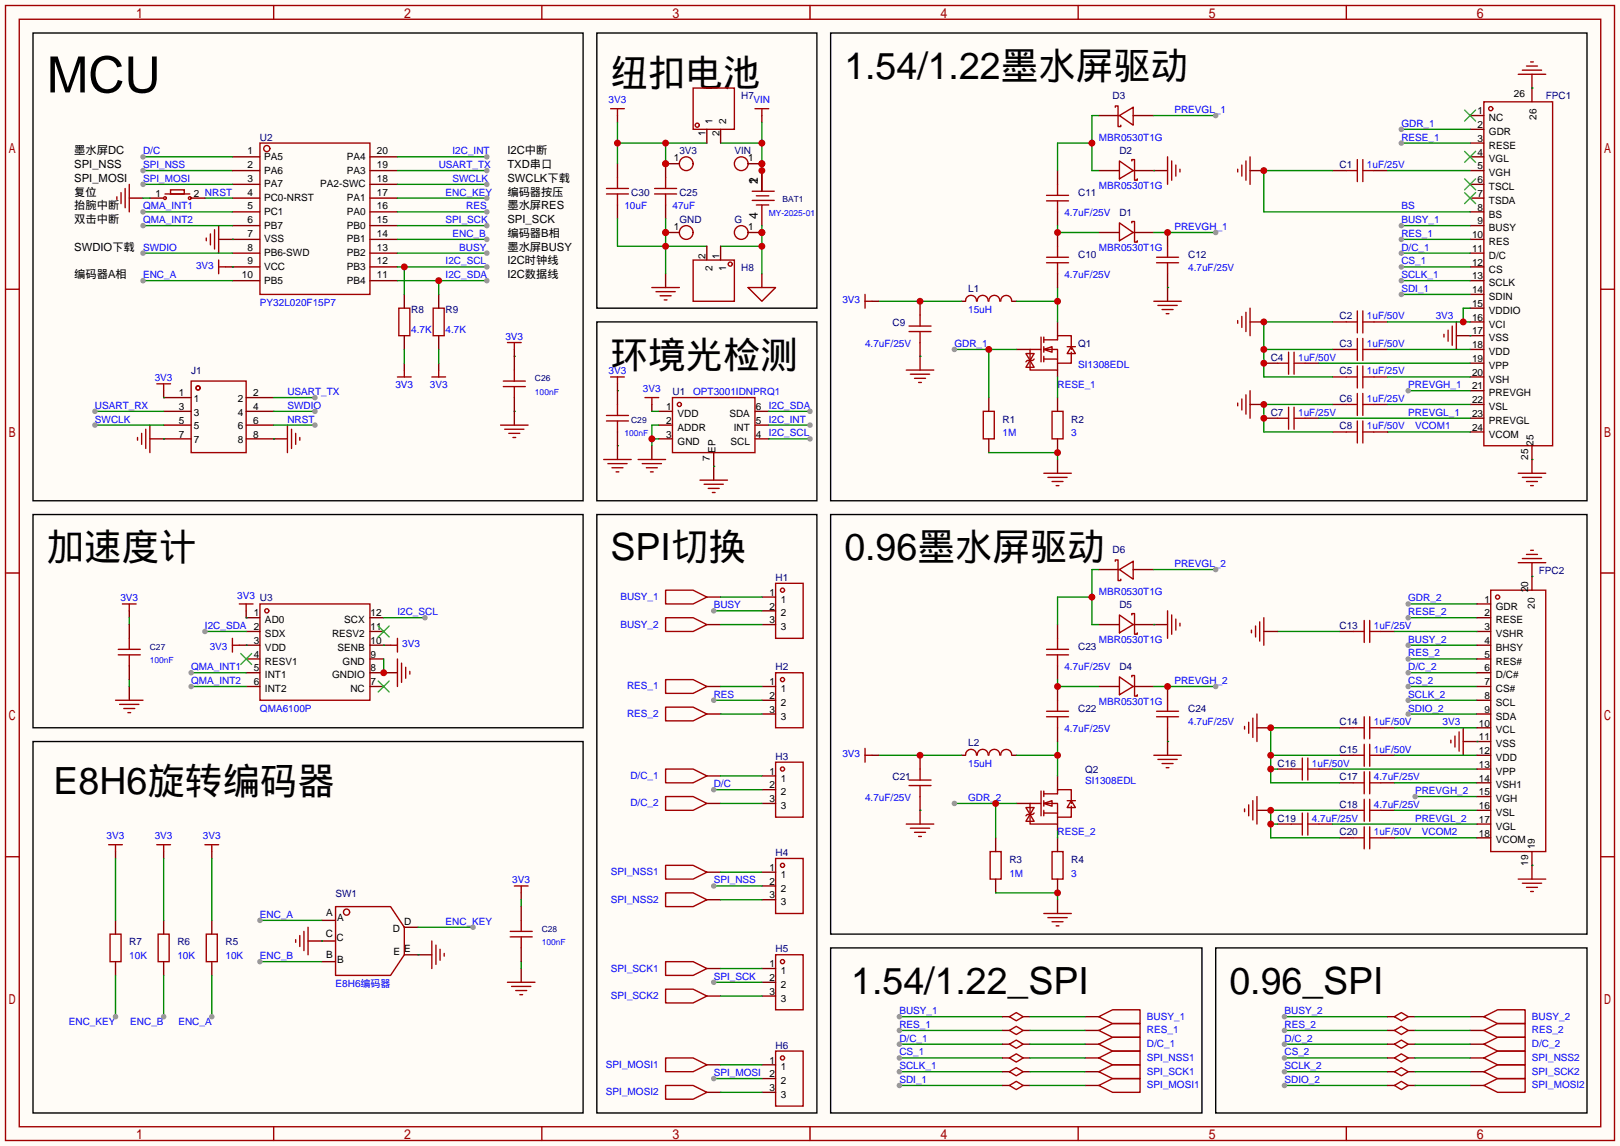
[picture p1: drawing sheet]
<svg xmlns="http://www.w3.org/2000/svg" width="299mm" height="212mm" viewBox="0 0 299 212" stroke-linecap="round" stroke-linejoin="round" font-family="sans-serif">
<defs><g id="words">
<text font-size="9.2" x="8.6" y="17.1">MCU</text>
<g font-size="6.9">
<text x="112.8" y="15.8">纽扣电池</text>
<text x="156" y="14.5">1.54/1.22墨水屏驱动</text>
<text x="112.8" y="67.9">环境光检测</text>
<text x="8.6" y="103.4">加速度计</text>
<text x="112.8" y="103.4">SPI切换</text>
<text x="156" y="103.4">0.96墨水屏驱动</text>
<text x="9.9" y="146.6">E8H6旋转编码器</text>
<text x="157.2" y="183.4">1.54/1.22_SPI</text>
<text x="227.1" y="183.4">0.96_SPI</text>
</g>
<g font-size="2.2">
<text x="140" y="34" transform="rotate(-90 140 34)">2</text>
<text x="140" y="34" transform="rotate(-90 140 34)">1</text>
<text x="140" y="40.4" transform="rotate(-90 140 40.4)">4</text>
</g>
<g font-size="2.1">
<text x="13.7" y="28.5">墨水屏DC</text>
<text x="93.7" y="28.5">I2C中断</text>
<text x="13.7" y="31">SPI_NSS</text>
<text x="13.7" y="33.6">SPI_MOSI</text>
<text x="93.7" y="33.6">SWCLK下载</text>
<text x="93.7" y="31">TXD串口</text>
<text x="13.7" y="36.1">复位</text>
<text x="13.7" y="38.7">抬腕中断</text>
<text x="13.7" y="41.2">双击中断</text>
<text x="93.7" y="41.2">SPI_SCK</text>
<text x="93.7" y="36.1">编码器按压</text>
<text x="93.7" y="38.7">墨水屏RES</text>
<text x="13.7" y="46.3">SWDIO下载</text>
<text x="93.7" y="43.7">编码器B相</text>
<text x="93.7" y="46.3">墨水屏BUSY</text>
<text x="13.7" y="51.4">编码器A相</text>
<text x="93.7" y="51.4">I2C数据线</text>
<text x="93.7" y="48.8">I2C时钟线</text>
</g>
<g font-size="1.8">
<text x="279.6" y="17.8">26</text>
<text x="131.6" y="22.9" transform="rotate(-90 131.6 22.9)">1</text>
<text x="134.1" y="22.9" transform="rotate(-90 134.1 22.9)">2</text>
<text x="272.9" y="21.1">1</text>
<text x="272.9" y="23.6">2</text>
<text x="275" y="22.4">NC</text>
<text x="283.8" y="22.1" transform="rotate(-90 283.8 22.1)">26</text>
<text x="45.7" y="28.5">1</text>
<text x="48.8" y="29.5">PA5</text>
<text x="64.1" y="29.5">PA4</text>
<text x="69.6" y="28.5">20</text>
<text x="124.4" y="29.8">1</text>
<text x="130.3" y="25" transform="rotate(-90 130.3 25)">1</text>
<text x="132.9" y="25" transform="rotate(-90 132.9 25)">2</text>
<text x="138.2" y="29.8">1</text>
<text x="272.9" y="26.2">3</text>
<text x="272.9" y="28.7">4</text>
<text x="275" y="24.9">GDR</text>
<text x="275" y="27.5">RESE</text>
<text x="275" y="30">VGL</text>
<text x="45.7" y="31">2</text>
<text x="45.7" y="33.6">3</text>
<text x="48.8" y="32">PA6</text>
<text x="48.8" y="34.6">PA7</text>
<text x="59.1" y="34.6">PA2-SWC</text>
<text x="64.1" y="32">PA3</text>
<text x="69.6" y="33.6">18</text>
<text x="69.6" y="31">19</text>
<text x="272.9" y="31.3">5</text>
<text x="272.9" y="33.8">6</text>
<text x="275" y="32.5">VGH</text>
<text x="275" y="35.1">TSCL</text>
<text x="28.7" y="36.4">1</text>
<text x="35.8" y="36.4">2 NRST</text>
<text x="45.7" y="36.1">4</text>
<text x="45.7" y="38.7">5</text>
<text x="45.7" y="41.2">6</text>
<text x="48.8" y="37.1">PC0-NRST</text>
<text x="48.8" y="39.7">PC1</text>
<text x="64.1" y="39.7">PA0</text>
<text x="64.1" y="37.1">PA1</text>
<text x="69.6" y="41.2">15</text>
<text x="69.6" y="38.7">16</text>
<text x="69.6" y="36.1">17</text>
<text x="272.9" y="36.3">7</text>
<text x="272.9" y="38.9">8</text>
<text x="272.9" y="41.4">9</text>
<text x="275" y="37.6">TSDA</text>
<text x="275" y="40.2">BS</text>
<text x="45.7" y="43.7">7</text>
<text x="45.7" y="46.3">8</text>
<text x="48.8" y="42.2">PB7</text>
<text x="48.8" y="44.7">VSS</text>
<text x="48.8" y="47.3">PB6-SWD</text>
<text x="64.1" y="47.3">PB2</text>
<text x="64.1" y="44.7">PB1</text>
<text x="64.1" y="42.2">PB0</text>
<text x="69.6" y="46.3">13</text>
<text x="69.6" y="43.7">14</text>
<text x="124.4" y="42.5">1</text>
<text x="130.3" y="47.9" transform="rotate(-90 130.3 47.9)">2</text>
<text x="132.9" y="47.9" transform="rotate(-90 132.9 47.9)">1</text>
<text x="138.2" y="42.5">1</text>
<text x="271.9" y="44">10</text>
<text x="271.9" y="46.5">11</text>
<text x="275" y="42.7">BUSY</text>
<text x="275" y="45.2">RES</text>
<text x="275" y="47.8">D/C</text>
<text x="44.7" y="51.4">10</text>
<text x="45.7" y="48.8">9</text>
<text x="48.8" y="49.8">VCC</text>
<text x="48.8" y="52.4">PB5</text>
<text x="64.1" y="52.4">PB4</text>
<text x="64.1" y="49.8">PB3</text>
<text x="69.6" y="51.4">11</text>
<text x="69.6" y="48.8">12</text>
<text x="131.6" y="50" transform="rotate(-90 131.6 50)">2</text>
<text x="134.1" y="50" transform="rotate(-90 134.1 50)">1</text>
<text x="271.9" y="49">12</text>
<text x="271.9" y="51.6">13</text>
<text x="275" y="50.3">CS</text>
<text x="275" y="52.9">SCLK</text>
<text x="271.9" y="54.1">14</text>
<text x="271.9" y="56.7">15</text>
<text x="271.9" y="59.2">16</text>
<text x="275" y="55.4">SDIN</text>
<text x="275" y="57.9">VDDIO</text>
<text x="271.9" y="61.7">17</text>
<text x="271.9" y="64.3">18</text>
<text x="275" y="60.5">VCI</text>
<text x="275" y="63">VSS</text>
<text x="275" y="65.6">VDD</text>
<text x="271.9" y="66.8">19</text>
<text x="271.9" y="69.4">20</text>
<text x="271.9" y="71.9">21</text>
<text x="275" y="68.1">VPP</text>
<text x="275" y="70.6">VSH</text>
<text x="33" y="73.2">1</text>
<text x="33" y="75.7">3</text>
<text x="35.8" y="74.2">1</text>
<text x="35.8" y="76.7">3</text>
<text x="43.9" y="74.2">2</text>
<text x="43.9" y="76.7">4</text>
<text x="46.7" y="73.2">2</text>
<text x="46.7" y="75.7">4</text>
<text x="123.1" y="75.7">1</text>
<text x="125.1" y="77">VDD</text>
<text x="134.7" y="77">SDA</text>
<text x="139.6" y="75.7">6</text>
<text x="271.9" y="74.4">22</text>
<text x="271.9" y="77">23</text>
<text x="275" y="73.2">PREVGH</text>
<text x="275" y="75.7">VSL</text>
<text x="33" y="78.3">5</text>
<text x="33" y="80.8">7</text>
<text x="35.8" y="79.3">5</text>
<text x="35.8" y="81.8">7</text>
<text x="43.9" y="79.3">6</text>
<text x="43.9" y="81.8">8</text>
<text x="46.7" y="78.3">6</text>
<text x="46.7" y="80.8">8</text>
<text x="123.1" y="80.8">3</text>
<text x="123.1" y="78.3">2</text>
<text x="125.1" y="82.1">GND</text>
<text x="125.1" y="79.5">ADDR</text>
<text x="132.1" y="83.5" transform="rotate(-90 132.1 83.5)">EP</text>
<text x="134.9" y="82.1">SCL</text>
<text x="135.5" y="79.5">INT</text>
<text x="139.6" y="78.3">5</text>
<text x="139.6" y="80.8">4</text>
<text x="271.9" y="79.5">24</text>
<text x="275" y="78.3">PREVGL</text>
<text x="275" y="80.8">VCOM</text>
<text x="283.3" y="82.3" transform="rotate(-90 283.3 82.3)">25</text>
<text x="131.1" y="85.1" transform="rotate(-90 131.1 85.1)">7</text>
<text x="282.2" y="84.8" transform="rotate(-90 282.2 84.8)">25</text>
<text x="46.9" y="113.8">1</text>
<text x="68.5" y="113.8">12</text>
<text x="142.1" y="110">1</text>
<text x="142.1" y="112.5">2</text>
<text x="144.2" y="111.3">1</text>
<text x="144.2" y="113.8">2</text>
<text x="274.2" y="111.3">1</text>
<text x="274.2" y="113.8">2</text>
<text x="276.3" y="112.5">GDR</text>
<text x="282.2" y="109.3" transform="rotate(-90 282.2 109.3)">20</text>
<text x="283.5" y="112.4" transform="rotate(-90 283.5 112.4)">20</text>
<text x="46.9" y="116.4">2</text>
<text x="46.9" y="118.9">3</text>
<text x="48.9" y="115.1">AD0</text>
<text x="48.9" y="117.6">SDX</text>
<text x="61.3" y="117.6">RESV2</text>
<text x="63.6" y="115.1">SCX</text>
<text x="68.5" y="118.9">10</text>
<text x="68.5" y="116.4">11</text>
<text x="142.1" y="115.1">3</text>
<text x="144.2" y="116.4">3</text>
<text x="274.2" y="116.4">3</text>
<text x="274.2" y="118.9">4</text>
<text x="276.3" y="115.1">RESE</text>
<text x="276.3" y="117.6">VSHR</text>
<text x="46.9" y="121.4">4</text>
<text x="46.9" y="124">5</text>
<text x="48.9" y="120.2">VDD</text>
<text x="48.9" y="122.7">RESV1</text>
<text x="48.9" y="125.2">INT1</text>
<text x="61.3" y="125.2">GNDIO</text>
<text x="62.4" y="120.2">SENB</text>
<text x="63.3" y="122.7">GND</text>
<text x="68.5" y="124">8</text>
<text x="68.5" y="121.4">9</text>
<text x="274.2" y="121.4">5</text>
<text x="274.2" y="124">6</text>
<text x="276.3" y="120.2">BHSY</text>
<text x="276.3" y="122.7">RES#</text>
<text x="276.3" y="125.2">D/C#</text>
<text x="46.9" y="126.5">6</text>
<text x="48.9" y="127.8">INT2</text>
<text x="64.7" y="127.8">NC</text>
<text x="68.5" y="126.5">7</text>
<text x="142.1" y="126.5">1</text>
<text x="142.1" y="129.1">2</text>
<text x="142.1" y="131.6">3</text>
<text x="144.2" y="127.8">1</text>
<text x="144.2" y="130.3">2</text>
<text x="274.2" y="126.5">7</text>
<text x="274.2" y="129.1">8</text>
<text x="274.2" y="131.6">9</text>
<text x="276.3" y="127.8">CS#</text>
<text x="276.3" y="130.3">SCL</text>
<text x="144.2" y="132.9">3</text>
<text x="273.2" y="134.1">10</text>
<text x="273.2" y="136.7">11</text>
<text x="276.3" y="132.9">SDA</text>
<text x="276.3" y="135.4">VCL</text>
<text x="276.3" y="137.9">VSS</text>
<text x="142.1" y="143">1</text>
<text x="273.2" y="139.2">12</text>
<text x="273.2" y="141.8">13</text>
<text x="276.3" y="140.5">VDD</text>
<text x="276.3" y="143">VPP</text>
<text x="142.1" y="145.6">2</text>
<text x="142.1" y="148.1">3</text>
<text x="144.2" y="144.3">1</text>
<text x="144.2" y="146.8">2</text>
<text x="144.2" y="149.4">3</text>
<text x="273.2" y="144.3">14</text>
<text x="273.2" y="146.8">15</text>
<text x="273.2" y="149.4">16</text>
<text x="276.3" y="145.6">VSH1</text>
<text x="276.3" y="148.1">VGH</text>
<text x="273.2" y="151.9">17</text>
<text x="273.2" y="154.5">18</text>
<text x="276.3" y="150.6">VSL</text>
<text x="276.3" y="153.2">VGL</text>
<text x="276.3" y="155.7">VCOM</text>
<text x="142.1" y="160.8">1</text>
<text x="282.2" y="159.9" transform="rotate(-90 282.2 159.9)">19</text>
<text x="283.5" y="156.8" transform="rotate(-90 283.5 156.8)">19</text>
<text x="142.1" y="163.3">2</text>
<text x="142.1" y="165.9">3</text>
<text x="144.2" y="162.1">1</text>
<text x="144.2" y="164.6">2</text>
<text x="144.2" y="167.2">3</text>
<text x="60.2" y="173">C</text>
<text x="60.3" y="169.2">A</text>
<text x="62.2" y="173.8">C</text>
<text x="62.3" y="170">A</text>
<text x="72.6" y="172">D</text>
<text x="74.7" y="170.7">D</text>
<text x="60.3" y="176.8">B</text>
<text x="62.3" y="177.8">B</text>
<text x="72.7" y="176.3">E</text>
<text x="74.7" y="175.8">E</text>
<text x="142.1" y="178.6">1</text>
<text x="144.2" y="179.9">1</text>
<text x="142.1" y="181.1">2</text>
<text x="142.1" y="183.7">3</text>
<text x="144.2" y="182.4">2</text>
<text x="144.2" y="184.9">3</text>
<text x="142.1" y="196.4">1</text>
<text x="144.2" y="197.6">1</text>
<text x="142.1" y="198.9">2</text>
<text x="142.1" y="201.4">3</text>
<text x="144.2" y="200.2">2</text>
<text x="144.2" y="202.7">3</text>
</g>
<g font-size="1.8" fill="#00f">
<text x="112.4" y="19.1">3V3</text>
<text x="139.2" y="19.1">VIN</text>
<text x="216.9" y="20.9">PREVGL_1</text>
<text x="258.8" y="23.4">GDR_1</text>
<text x="26.4" y="28.5">D/C</text>
<text x="83.6" y="28.5">I2C_INT</text>
<text x="202.9" y="26">MBR0530T1G</text>
<text x="258.8" y="26">RESE_1</text>
<text x="26.4" y="31">SPI_NSS</text>
<text x="26.4" y="33.6">SPI_MOSI</text>
<text x="81" y="31">USART_TX</text>
<text x="83.6" y="33.6">SWCLK</text>
<text x="202.9" y="34.8">MBR0530T1G</text>
<text x="252.5" y="31">1uF/25V</text>
<text x="26.4" y="38.7">QMA_INT1</text>
<text x="26.4" y="41.2">QMA_INT2</text>
<text x="82.3" y="36.1">ENC_KEY</text>
<text x="82.3" y="41.2">SPI_SCK</text>
<text x="86.1" y="38.7">RES</text>
<text x="115.3" y="38.7">10uF</text>
<text x="124.2" y="38.7">47uF</text>
<text x="196.6" y="39.9">4.7uF/25V</text>
<text x="258.8" y="41.2">BUSY_1</text>
<text x="258.8" y="38.7">BS</text>
<text x="26.4" y="46.3">SWDIO</text>
<text x="83.6" y="43.7">ENC_B</text>
<text x="84.8" y="46.3">BUSY</text>
<text x="202.9" y="46.3">MBR0530T1G</text>
<text x="216.9" y="42.5">PREVGH_1</text>
<text x="258.8" y="43.7">RES_1</text>
<text x="258.8" y="46.3">D/C_1</text>
<text x="26.4" y="51.4">ENC_A</text>
<text x="36.2" y="49.6">3V3</text>
<text x="82.3" y="48.8">I2C_SCL</text>
<text x="82.3" y="51.4">I2C_SDA</text>
<text x="196.6" y="51.4">4.7uF/25V</text>
<text x="219.5" y="50.1">4.7uF/25V</text>
<text x="258.8" y="48.8">CS_1</text>
<text x="258.8" y="51.4">SCLK_1</text>
<text x="258.8" y="53.9">SDI_1</text>
<text x="48" y="56.4">PY32L020F15P7</text>
<text x="155.6" y="55.9">3V3</text>
<text x="178.8" y="57.7">15uH</text>
<text x="252.5" y="59">1uF/50V</text>
<text x="265.2" y="59">3V3</text>
<text x="75.9" y="61.5">4.7K</text>
<text x="82.3" y="61.5">4.7K</text>
<text x="93.4" y="62.8">3V3</text>
<text x="159.8" y="64.1">4.7uF/25V</text>
<text x="176.3" y="64.1">GDR_1</text>
<text x="252.5" y="64.1">1uF/50V</text>
<text x="28.6" y="70.4">3V3</text>
<text x="73" y="71.7">3V3</text>
<text x="79.4" y="71.7">3V3</text>
<text x="112.4" y="69.1">3V3</text>
<text x="195.3" y="71.7">RESE_1</text>
<text x="199.1" y="67.9">SI1308EDL</text>
<text x="239.8" y="66.6">1uF/50V</text>
<text x="252.5" y="69.1">1uF/25V</text>
<text x="260.1" y="71.7">PREVGH_1</text>
<text x="17.5" y="75.5">USART_RX</text>
<text x="53.1" y="72.9">USART_TX</text>
<text x="53.1" y="75.5">SWDIO</text>
<text x="118.8" y="72.4">3V3</text>
<text x="128" y="72.9">OPT3001IDNPRQ1</text>
<text x="142" y="75.5">I2C_SDA</text>
<text x="239.8" y="76.8">1uF/25V</text>
<text x="252.5" y="74.2">1uF/25V</text>
<text x="260.1" y="76.8">PREVGL_1</text>
<text x="17.5" y="78">SWCLK</text>
<text x="53.1" y="78">NRST</text>
<text x="142" y="78">I2C_INT</text>
<text x="142" y="80.6">I2C_SCL</text>
<text x="185.2" y="80.6">1M</text>
<text x="197.9" y="80.6">3</text>
<text x="252.5" y="79.3">1uF/50V</text>
<text x="261.4" y="79.3">VCOM1</text>
<text x="216.9" y="104.7">PREVGL_2</text>
<text x="22.2" y="111">3V3</text>
<text x="43.8" y="110.5">3V3</text>
<text x="73.4" y="113.6">I2C_SCL</text>
<text x="114.6" y="110.8">BUSY_1</text>
<text x="131.8" y="112.3">BUSY</text>
<text x="202.9" y="109.8">MBR0530T1G</text>
<text x="260.1" y="111">GDR_2</text>
<text x="260.1" y="113.6">RESE_2</text>
<text x="37.8" y="116.1">I2C_SDA</text>
<text x="38.7" y="119.9">3V3</text>
<text x="74.3" y="119.4">3V3</text>
<text x="114.6" y="115.9">BUSY_2</text>
<text x="202.9" y="118.7">MBR0530T1G</text>
<text x="253.7" y="116.1">1uF/25V</text>
<text x="260.1" y="118.7">BUSY_2</text>
<text x="35.3" y="123.7">QMA_INT1</text>
<text x="196.6" y="123.7">4.7uF/25V</text>
<text x="260.1" y="121.2">RES_2</text>
<text x="260.1" y="123.7">D/C_2</text>
<text x="35.3" y="126.3">QMA_INT2</text>
<text x="48" y="131.4">QMA6100P</text>
<text x="115.8" y="127.3">RES_1</text>
<text x="131.8" y="128.8">RES</text>
<text x="202.9" y="130.1">MBR0530T1G</text>
<text x="216.9" y="126.3">PREVGH_2</text>
<text x="260.1" y="126.3">CS_2</text>
<text x="260.1" y="128.8">SCLK_2</text>
<text x="260.1" y="131.4">SDIO_2</text>
<text x="115.8" y="132.4">RES_2</text>
<text x="196.6" y="135.2">4.7uF/25V</text>
<text x="219.5" y="133.9">4.7uF/25V</text>
<text x="253.7" y="133.9">1uF/50V</text>
<text x="266.4" y="133.9">3V3</text>
<text x="116.4" y="143.8">D/C_1</text>
<text x="155.6" y="139.7">3V3</text>
<text x="178.8" y="141.5">15uH</text>
<text x="242.3" y="141.5">1uF/50V</text>
<text x="253.7" y="139">1uF/50V</text>
<text x="116.4" y="148.9">D/C_2</text>
<text x="131.8" y="145.3">D/C</text>
<text x="159.8" y="147.9">4.7uF/25V</text>
<text x="178.8" y="147.9">GDR_2</text>
<text x="200.4" y="144.8">SI1308EDL</text>
<text x="253.7" y="144.1">4.7uF/25V</text>
<text x="253.7" y="149.1">4.7uF/25V</text>
<text x="261.4" y="146.6">PREVGH_2</text>
<text x="19.7" y="155">3V3</text>
<text x="28.6" y="155">3V3</text>
<text x="37.5" y="155">3V3</text>
<text x="195.3" y="154.2">RESE_2</text>
<text x="242.3" y="151.7">4.7uF/25V</text>
<text x="253.7" y="154.2">1uF/50V</text>
<text x="261.4" y="151.7">PREVGL_2</text>
<text x="262.6" y="154.2">VCOM2</text>
<text x="112.8" y="161.6">SPI_NSS1</text>
<text x="186.4" y="161.8">1M</text>
<text x="197.9" y="161.8">3</text>
<text x="94.6" y="163.1">3V3</text>
<text x="112.8" y="166.7">SPI_NSS2</text>
<text x="131.8" y="163.1">SPI_NSS</text>
<text x="48" y="169.5">ENC_A</text>
<text x="82.3" y="170.7">ENC_KEY</text>
<text x="23.9" y="177.1">10K</text>
<text x="32.8" y="177.1">10K</text>
<text x="41.7" y="177.1">10K</text>
<text x="48" y="177.1">ENC_B</text>
<text x="112.8" y="179.4">SPI_SCK1</text>
<text x="62" y="182.2">E8H6编码器</text>
<text x="112.8" y="184.4">SPI_SCK2</text>
<text x="131.8" y="180.9">SPI_SCK</text>
<text x="12.7" y="189.3">ENC_KEY</text>
<text x="24.1" y="189.3">ENC_B</text>
<text x="33" y="189.3">ENC_A</text>
<text x="166.1" y="187.2">BUSY_1</text>
<text x="166.1" y="189.8">RES_1</text>
<text x="211.8" y="190.8">RES_1</text>
<text x="211.8" y="188.3">BUSY_1</text>
<text x="237.2" y="187.2">BUSY_2</text>
<text x="237.2" y="189.8">RES_2</text>
<text x="283" y="190.8">RES_2</text>
<text x="283" y="188.3">BUSY_2</text>
<text x="111.9" y="197.1">SPI_MOSI1</text>
<text x="166.1" y="192.3">D/C_1</text>
<text x="166.1" y="194.9">CS_1</text>
<text x="166.1" y="197.4">SCLK_1</text>
<text x="211.8" y="195.9">SPI_NSS1</text>
<text x="211.8" y="193.3">D/C_1</text>
<text x="237.2" y="192.3">D/C_2</text>
<text x="237.2" y="194.9">CS_2</text>
<text x="237.2" y="197.4">SCLK_2</text>
<text x="283" y="195.9">SPI_NSS2</text>
<text x="283" y="193.3">D/C_2</text>
<text x="111.9" y="202.2">SPI_MOSI2</text>
<text x="131.8" y="198.7">SPI_MOSI</text>
<text x="166.1" y="199.9">SDI_1</text>
<text x="211.8" y="198.4">SPI_SCK1</text>
<text x="211.8" y="201">SPI_MOSI1</text>
<text x="237.2" y="199.9">SDIO_2</text>
<text x="283" y="198.4">SPI_SCK2</text>
<text x="283" y="201">SPI_MOSI2</text>
</g>
<g font-size="1.8" fill="#000080">
<text x="136.9" y="18.3">H7</text>
<text x="205.5" y="18.3">D3</text>
<text x="285.5" y="18.3">FPC1</text>
<text x="48" y="26">U2</text>
<text x="125.5" y="28.5">3V3</text>
<text x="135.6" y="28.5">VIN</text>
<text x="206.8" y="28.5">D2</text>
<text x="247.4" y="31">C1</text>
<text x="116.6" y="36.1">C30</text>
<text x="125.5" y="36.1">C25</text>
<text x="125.5" y="41.2">GND</text>
<text x="135.6" y="41.2">G</text>
<text x="199.1" y="36.1">C11</text>
<text x="206.8" y="39.9">D1</text>
<text x="199.1" y="47.5">C10</text>
<text x="219.5" y="47.5">C12</text>
<text x="136.9" y="50.1">H8</text>
<text x="178.8" y="53.9">L1</text>
<text x="75.9" y="57.7">R8</text>
<text x="82.3" y="57.7">R9</text>
<text x="247.4" y="59">C2</text>
<text x="164.8" y="60.2">C9</text>
<text x="199.1" y="64.1">Q1</text>
<text x="247.4" y="64.1">C3</text>
<text x="35.3" y="69.1">J1</text>
<text x="234.7" y="66.6">C4</text>
<text x="247.4" y="69.1">C5</text>
<text x="124.2" y="72.9">U1</text>
<text x="234.7" y="76.8">C7</text>
<text x="247.4" y="74.2">C6</text>
<text x="185.2" y="78">R1</text>
<text x="197.9" y="78">R2</text>
<text x="247.4" y="79.3">C8</text>
<text x="143.3" y="107.2">H1</text>
<text x="205.5" y="102.2">D6</text>
<text x="284.2" y="106">FPC2</text>
<text x="48" y="111">U3</text>
<text x="206.8" y="112.3">D5</text>
<text x="199.1" y="119.9">C23</text>
<text x="247.4" y="116.1">C13</text>
<text x="143.3" y="123.7">H2</text>
<text x="206.8" y="123.7">D4</text>
<text x="199.1" y="131.4">C22</text>
<text x="219.5" y="131.4">C24</text>
<text x="178.8" y="137.7">L2</text>
<text x="247.4" y="133.9">C14</text>
<text x="143.3" y="140.3">H3</text>
<text x="200.4" y="142.8">Q2</text>
<text x="236" y="141.5">C16</text>
<text x="247.4" y="139">C15</text>
<text x="164.8" y="144.1">C21</text>
<text x="247.4" y="144.1">C17</text>
<text x="247.4" y="149.1">C18</text>
<text x="236" y="151.7">C19</text>
<text x="247.4" y="154.2">C20</text>
<text x="143.3" y="158">H4</text>
<text x="186.4" y="159.3">R3</text>
<text x="197.9" y="159.3">R4</text>
<text x="62" y="165.7">SW1</text>
<text x="23.9" y="174.5">R7</text>
<text x="32.8" y="174.5">R6</text>
<text x="41.7" y="174.5">R5</text>
<text x="143.3" y="175.8">H5</text>
<text x="143.3" y="193.6">H6</text>
</g>
<g font-size="1.6" fill="#00f">
<text x="142" y="39.9">MY-2025-01</text>
<text x="98.8" y="72.9">100nF</text>
<text x="115.3" y="80.6">100nF</text>
<text x="27.7" y="122.5">100nF</text>
<text x="100.1" y="174.5">100nF</text>
</g>
<g font-size="1.6" fill="#000080">
<text x="144.5" y="37.4">BAT1</text>
<text x="98.8" y="70.4">C26</text>
<text x="116.6" y="78">C29</text>
<text x="27.7" y="119.9">C27</text>
<text x="100.1" y="172">C28</text>
</g>
</g></defs>
<path d="M0 0h299.2v211.6h-299.2z" fill="#fffcf7"/>
<g fill="none" stroke="#a10000" stroke-width=".25">
<path d="M1 1h297.2v209.6h-297.2zM3.6 3.6h292.1v204.4h-292.1zM50.5 1v2.6M100.1 1v2.6M149.6 1v2.6M199.1 1v2.6M248.7 1v2.6M274.1 18.8h12.7v63.5h-12.7zM280.4 13.7h5.1M281.2 13h3.5M281.9 12.2h2.1M282.7 11.4h.5"/>
<path d="M1 53.4h2.6M295.7 53.4h2.5M280.4 87.4h5.1M281.2 88.1h3.5M281.9 88.9h2.1M282.7 89.7h.5M1 105.8h2.6M280.4 103.9h5.1M281.2 103.1h3.5M281.9 102.4h2.1M282.7 101.6h.5M295.7 105.8h2.5"/>
<path d="M1 158.2h2.6M295.7 158.2h2.5M280.4 162.3h5.1M281.2 163.1h3.5M281.9 163.8h2.1M282.7 164.6h.5M50.5 208v2.6M100.1 208v2.6M149.6 208v2.6M199.1 208v2.6M248.7 208v2.6"/>
<circle cx="275.3" cy="20.1" r=".38"/>
</g>
<g fill="none" stroke="#870000" stroke-width=".25">
<path d="M283 13.7v5.1M271.5 21.3h2.6M271.5 23.9h2.6M271.5 26.4h2.6M271.5 29h2.6M271.5 31.5h2.6M271.5 34h2.6M271.5 36.6h2.6M271.5 39.1h2.6M271.5 41.7h2.6M271.5 44.2h2.6M271.5 46.7h2.6"/>
<path d="M271.5 49.3h2.6M271.5 51.8h2.6M271.5 54.4h2.6M271.5 56.9h2.6M271.5 59.4h2.6M271.5 62h2.6M271.5 64.5h2.6M271.5 67.1h2.6M271.5 69.6h2.6M271.5 72.1h2.6M271.5 74.7h2.6M271.5 77.2h2.6"/>
<path d="M271.5 79.8h2.6M283 82.3v5.1M283 103.9v2.5M283 159.8v2.5"/>
</g>
<path d="M270.5 20.3l2 2.1M270.5 27.9l2 2.1M270.5 33l2 2.1M270.5 35.6l2 2M272.5 20.3l-2 2.1M272.5 27.9l-2 2.1M272.5 33l-2 2.1M272.5 35.6l-2 2" fill="none" stroke="#3c3" stroke-width=".25"/>
<path d="M283 16.3h.1M258.8 23.9h12.7M283 84.8h.1" fill="none" stroke="#008700" stroke-width=".25"/>
<circle cx="258.8" cy="23.9" r=".51" fill="#999"/>
<path d="M260.1 111.5h12.7" fill="none" stroke="#008700" stroke-width=".25"/>
<circle cx="260.1" cy="111.5" r=".51" fill="#999"/>
<path d="M258.8 26.4h12.7" fill="none" stroke="#008700" stroke-width=".25"/>
<circle cx="258.8" cy="26.4" r=".51" fill="#999"/>
<path d="M260.1 114h12.7" fill="none" stroke="#008700" stroke-width=".25"/>
<circle cx="260.1" cy="114" r=".51" fill="#999"/>
<path d="M258.8 41.7h12.7" fill="none" stroke="#008700" stroke-width=".25"/>
<circle cx="258.8" cy="41.7" r=".51" fill="#999"/>
<path d="M166.1 187.7h19.1" fill="none" stroke="#008700" stroke-width=".25"/>
<circle cx="166.1" cy="187.7" r=".51" fill="#999"/>
<path d="M237.2 187.7h19.1" fill="none" stroke="#008700" stroke-width=".25"/>
<circle cx="237.2" cy="187.7" r=".51" fill="#999"/>
<path d="M260.1 119.1h12.7" fill="none" stroke="#008700" stroke-width=".25"/>
<circle cx="260.1" cy="119.1" r=".51" fill="#999"/>
<path d="M260.1 121.7h12.7" fill="none" stroke="#008700" stroke-width=".25"/>
<circle cx="260.1" cy="121.7" r=".51" fill="#999"/>
<path d="M166.1 190.2h19.1" fill="none" stroke="#008700" stroke-width=".25"/>
<circle cx="166.1" cy="190.2" r=".51" fill="#999"/>
<path d="M258.8 44.2h12.7" fill="none" stroke="#008700" stroke-width=".25"/>
<circle cx="258.8" cy="44.2" r=".51" fill="#999"/>
<path d="M237.2 190.2h19.1" fill="none" stroke="#008700" stroke-width=".25"/>
<circle cx="237.2" cy="190.2" r=".51" fill="#999"/>
<path d="M258.8 46.7h12.7" fill="none" stroke="#008700" stroke-width=".25"/>
<circle cx="258.8" cy="46.7" r=".51" fill="#999"/>
<path d="M166.1 192.8h19.1" fill="none" stroke="#008700" stroke-width=".25"/>
<circle cx="166.1" cy="192.8" r=".51" fill="#999"/>
<path d="M41.7 49.3h1.2M30.2 72.1v1.3" fill="none" stroke="#870000" stroke-width=".25"/>
<path d="M40.4 48v2.5M40.4 49.3h1.3M29 70.9h2.5M30.2 70.9v1.2" fill="none" stroke="#a10000" stroke-width=".25"/>
<path d="M260.1 124.2h12.7" fill="none" stroke="#008700" stroke-width=".25"/>
<circle cx="260.1" cy="124.2" r=".51" fill="#999"/>
<path d="M237.2 192.8h19.1" fill="none" stroke="#008700" stroke-width=".25"/>
<circle cx="237.2" cy="192.8" r=".51" fill="#999"/>
<path d="M166.1 195.3h19.1" fill="none" stroke="#008700" stroke-width=".25"/>
<circle cx="166.1" cy="195.3" r=".51" fill="#999"/>
<path d="M237.2 195.3h19.1" fill="none" stroke="#008700" stroke-width=".25"/>
<circle cx="237.2" cy="195.3" r=".51" fill="#999"/>
<path d="M258.8 49.3h12.7" fill="none" stroke="#008700" stroke-width=".25"/>
<circle cx="258.8" cy="49.3" r=".51" fill="#999"/>
<path d="M260.1 126.7h12.7" fill="none" stroke="#008700" stroke-width=".25"/>
<circle cx="260.1" cy="126.7" r=".51" fill="#999"/>
<path d="M260.1 129.3h12.7" fill="none" stroke="#008700" stroke-width=".25"/>
<circle cx="260.1" cy="129.3" r=".51" fill="#999"/>
<path d="M258.8 51.8h12.7" fill="none" stroke="#008700" stroke-width=".25"/>
<circle cx="258.8" cy="51.8" r=".51" fill="#999"/>
<path d="M166.1 197.9h19.1" fill="none" stroke="#008700" stroke-width=".25"/>
<circle cx="166.1" cy="197.9" r=".51" fill="#999"/>
<path d="M237.2 197.9h19.1" fill="none" stroke="#008700" stroke-width=".25"/>
<circle cx="237.2" cy="197.9" r=".51" fill="#999"/>
<path d="M237.2 200.4h19.1" fill="none" stroke="#008700" stroke-width=".25"/>
<circle cx="237.2" cy="200.4" r=".51" fill="#999"/>
<path d="M166.1 200.4h19.1" fill="none" stroke="#008700" stroke-width=".25"/>
<circle cx="166.1" cy="200.4" r=".51" fill="#999"/>
<path d="M258.8 54.4h12.7" fill="none" stroke="#008700" stroke-width=".25"/>
<circle cx="258.8" cy="54.4" r=".51" fill="#999"/>
<path d="M260.1 131.8h12.7" fill="none" stroke="#008700" stroke-width=".25"/>
<circle cx="260.1" cy="131.8" r=".51" fill="#999"/>
<path d="M256.3 79.8h15.2M257.6 154.7h15.2M261.4 147.1h11.4" fill="none" stroke="#008700" stroke-width=".25"/>
<circle cx="261.4" cy="147.1" r=".51" fill="#999"/>
<path d="M260.1 72.1h11.4" fill="none" stroke="#008700" stroke-width=".25"/>
<circle cx="260.1" cy="72.1" r=".51" fill="#999"/>
<g fill="none" stroke="#870000" stroke-width=".25">
<path d="M114 30.2v2.6M114 37.8v2.6M122.9 30.2v2.6M122.9 37.8v2.6M230.9 31.5h2.5M246.1 31.5h2.6M253.7 31.5h2.6M215.6 42.9v2.6M215.6 50.5v2.6M230.9 59.4h2.5M246.1 59.4h2.6M253.7 59.4h2.6"/>
<path d="M233.4 77.2h2.6M233.4 67.1h2.6M241 77.2h2.6M241 67.1h2.6M246.1 79.8h2.6M246.1 74.7h2.6M246.1 64.5h2.6M246.1 69.6h2.6M253.7 79.8h2.6M253.7 74.7h2.6M253.7 64.5h2.6M253.7 69.6h2.6"/>
<path d="M247.4 116.6h2.5M255 116.6h2.6M215.6 126.7v2.6M215.6 134.4v2.5M247.4 134.4h2.5M247.4 139.4h2.5M255 134.4h2.6M255 139.4h2.6M236 142h2.5M236 152.1h2.5M243.6 142h2.5M243.6 152.1h2.5"/>
<path d="M247.4 144.5h2.5M247.4 154.7h2.5M247.4 149.6h2.5M255 144.5h2.6M255 154.7h2.6M255 149.6h2.6"/>
</g>
<g fill="none" stroke="#a10000" stroke-width=".25">
<path d="M112 35.8h4.1M112 34.8h4.1M114 32.8v2M114 35.8v2M120.9 35.8h4.1M120.9 34.8h4.1M122.9 32.8v2M122.9 35.8v2M248.7 31.5h2M250.7 29.5v4M251.7 29.5v4M251.7 31.5h2"/>
<path d="M213.6 48.5h4.1M213.6 47.5h4.1M215.6 45.5v2M215.6 48.5v2M228.6 59.2v.5M229.4 58.4v2.1M230.1 57.7v3.5M230.9 56.9v5.1M248.7 59.4h2M250.7 57.4v4.1M251.7 59.4h2M251.7 57.4v4.1"/>
<path d="M236 77.2h2M236 67.1h2M238 65v4.1M238 75.2v4M239 77.2h2M239 65v4.1M239 75.2v4M239 67.1h2M248.7 79.8h2M248.7 74.7h2M248.7 64.5h2M248.7 69.6h2"/>
<path d="M250.7 62.5v4M250.7 67.6v4M250.7 72.6v4.1M250.7 77.7v4.1M251.7 62.5v4M251.7 67.6v4M251.7 72.6v4.1M251.7 77.7v4.1M251.7 79.8h2M251.7 74.7h2M251.7 64.5h2M251.7 69.6h2"/>
<path d="M249.9 116.6h2.1M252 114.6v4M253 114.6v4M253 116.6h2M213.6 132.3h4.1M213.6 131.3h4.1M215.6 129.3v2M215.6 132.3v2.1M240.5 140v4M241.6 140v4M249.9 134.4h2.1M249.9 139.4h2.1"/>
<path d="M252 132.3v4.1M252 137.4v4.1M253 132.3v4.1M253 137.4v4.1M253 134.4h2M253 139.4h2M238.5 142h2M238.5 152.1h2M240.5 150.1v4.1M241.6 142h2M241.6 150.1v4.1M241.6 152.1h2"/>
<path d="M249.9 144.5h2.1M249.9 154.7h2.1M249.9 149.6h2.1M252 142.5v4.1M252 147.6v4M252 152.7v4M253 144.5h2M253 142.5v4.1M253 147.6v4M253 152.7v4M253 154.7h2M253 149.6h2"/>
</g>
<path d="M246.1 31.5h-12.7v7.6h38.1M256.3 31.5h15.2M236 116.6h11.4" fill="none" stroke="#008700" stroke-width=".25"/>
<circle cx="233.4" cy="31.5" r=".63" fill="#c00"/>
<g fill="none" stroke="#a10000" stroke-width=".25">
<path d="M215.6 29v5M216.4 29.7v3.6M217.2 30.5v2M217.9 31.2v.6M228.6 31.2v.6M229.4 30.5v2M230.1 29.7v3.6M230.9 29v5M213.1 55.6h5.1M213.9 56.4h3.5M214.6 57.2h2.1M215.4 57.9h.5"/>
<path d="M269 59.4v5.1M167.4 68.3h5.1M168.1 69.1h3.6M168.9 69.8h2M169.7 70.6h.5M228.6 74.4v.5M229.4 73.7v2M230.1 72.9v3.6M230.9 72.1v5.1M266.7 61.7v.5M267.5 61v2M268.2 60.2v3.6"/>
<path d="M192.8 87.4h5.1M193.5 88.1h3.6M194.3 88.9h2M195.1 89.7h.5M215.6 112.8v5.1M216.4 113.5v3.6M217.2 114.3v2M217.9 115.1v.5M231.1 116.3v.5M231.9 115.6v2M232.7 114.8v3.6M233.4 114v5.1"/>
<path d="M213.1 139.4h5.1M229.9 134.1v.5M230.6 133.4v2M231.4 132.6v3.5M232.2 131.8v5.1M268 136.7v.5M268.7 135.9v2M269.5 135.1v3.6M270.3 134.4v5M167.4 152.1h5.1M168.1 152.9h3.6M168.9 153.7h2"/>
<path d="M169.7 154.4h.5M213.9 140.2h3.5M214.6 141h2.1M215.4 141.7h.5M229.9 149.4v.5M230.6 148.6v2M231.4 147.8v3.6M232.2 147.1v5M192.8 168.7h5.1M193.5 169.4h3.6M194.3 170.2h2M195.1 170.9h.5"/>
</g>
<g fill="none" stroke="#870000" stroke-width=".25">
<path d="M213.1 31.5h2.5M215.6 53.1v2.5M169.9 65.8v2.5M230.9 74.7h2.5M269 62h2.5M195.3 84.8v2.6M213.1 115.3h2.5M233.4 116.6h2.6M215.6 136.9v2.5M232.2 134.4h2.5M270.3 136.9h2.5M169.9 149.6v2.5"/>
<path d="M232.2 149.6h2.5M195.3 166.1v2.6"/>
</g>
<path d="M256.3 59.4h15.2M271.5 56.9h-1.2v2.5" fill="none" stroke="#008700" stroke-width=".25"/>
<circle cx="270.3" cy="59.4" r=".63" fill="#c00"/>
<path d="M246.1 59.4h-12.7v10.2h12.7M233.4 64.5h12.7M243.6 67.1h27.9M256.3 64.5h15.2M271.5 62h.1M257.6 134.4h15.2M257.6 139.4h15.2M246.1 142h26.7" fill="none" stroke="#008700" stroke-width=".25"/>
<g fill="#c00">
<circle cx="233.4" cy="59.4" r=".63"/>
<circle cx="233.4" cy="64.5" r=".63"/>
<circle cx="233.4" cy="67.1" r=".63"/>
</g>
<path d="M234.7 139.4h12.7M247.4 134.4h-12.7v10.1h12.7M234.7 142h1.3" fill="none" stroke="#008700" stroke-width=".25"/>
<g fill="#c00">
<circle cx="234.7" cy="139.4" r=".63"/>
<circle cx="234.7" cy="142" r=".63"/>
<circle cx="234.7" cy="134.4" r=".63"/>
</g>
<path d="M243.6 77.2h27.9M246.1 74.7h-12.7v5.1h12.7M256.3 69.6h15.2M256.3 74.7h15.2M246.1 152.1h26.7M257.6 144.5h15.2M257.6 149.6h15.2" fill="none" stroke="#008700" stroke-width=".25"/>
<path d="M23.9 36.6h2.5M40.4 44.2h2.5M27.7 81h2.5M50.5 81h2.6" fill="none" stroke="#870000" stroke-width=".25"/>
<g fill="none" stroke="#a10000" stroke-width=".25">
<path d="M21.6 36.3v.5M22.4 35.6v2M23.1 34.8v3.6M23.9 34v5.1M38.1 43.9v.5M38.9 43.2v2M39.6 42.4v3.6M40.4 41.7v5M26.9 79.2v3.6M27.7 78.5v5.1M53.1 78.5v5.1M53.8 79.2v3.6"/>
<path d="M25.4 80.8v.5M26.2 80v2M54.6 80v2M55.4 80.8v.5"/>
</g>
<g fill="#c00">
<circle cx="233.4" cy="77.2" r=".63"/>
<circle cx="233.4" cy="74.7" r=".63"/>
</g>
<path d="M234.7 152.1h1.3M247.4 149.6h-12.7v5.1h12.7" fill="none" stroke="#008700" stroke-width=".25"/>
<g fill="#c00">
<circle cx="234.7" cy="149.6" r=".63"/>
<circle cx="234.7" cy="152.1" r=".63"/>
</g>
<g fill="none" stroke="#a10000" stroke-width=".25">
<path d="M35.3 70.4h10.2v13.2h-10.2zM92.5 78.5h5M93.2 79.2h3.6M93.7 63.2h2.6M95 63.2v1.3M112.8 69.6h2.5M114 69.6v1.3M189.5 65.3h1.5l-.8 1.2zM190.2 66.5l.8 1.3h-1.5zM191 66.3l-.2 .2h-1.1l-.2 .3M192.3 64.5h-2.1v3.8h5.1M192.3 62.2v4.6"/>
<path d="M192.8 64.5l1.5-.5v1zM192.8 64.5h2.5v2.6h2.6v-2.1M192.8 62.7h2.5v-.7h2.6v2.5M192.8 62.2v1M192.8 64v1M192.8 65.8v1M192.8 66.3h2.5M197.1 64h1.5M197.9 64l.7 1.3h-1.5zM94 80h2M94.7 80.8h.5M111.5 84.8h5.1"/>
<path d="M112.3 85.6h3.5M113 86.4h2.1M113.8 87.1h.5M22.6 111.5h2.5M23.9 111.5v1.3M21.3 129.3h5.1M22.1 130h3.6M22.9 130.8h2M23.6 131.6h.5M189.5 149.1h1.5l-.8 1.3zM190.2 150.4l.8 1.2h-1.5zM191 150.1l-.2 .3h-1.1l-.2 .2"/>
<path d="M192.3 148.3h-2.1v3.8h5.1M192.3 146.1v4.5M192.8 148.3l1.5-.5v1zM192.8 148.3h2.5v2.6h2.6v-2.1M192.8 146.6h2.5v-.8h2.6v2.5M192.8 150.1h2.5M192.8 146.1v1M192.8 147.8v1M192.8 149.6v1M197.1 147.8h1.5M197.9 147.8l.7 1.3h-1.5zM95 163.6h2.5"/>
<path d="M96.3 163.6v1.2M93.7 181.4h5.1M94.5 182.1h3.5M95.2 182.9h2.1M96 183.6h.5"/>
<circle cx="36.6" cy="71.6" r=".38"/>
</g>
<g fill="none" stroke="#870000" stroke-width=".25">
<path d="M195.3 59.4v2.6M30.2 73.4h5.1M30.2 75.9h5.1M30.2 78.5h5.1M45.5 73.4h5M45.5 75.9h5M45.5 78.5h5M95 64.5v1.3M95 75.9v2.6M114 70.9v1.2M187.7 64.5h2.5M195.3 67.1v2.5"/>
<path d="M30.2 81h5.1M45.5 81h5M114 82.3v2.5M23.9 112.8v1.2M23.9 126.7v2.6M187.7 148.3h2.5M195.3 143.3v2.5M195.3 150.9v2.5M96.3 164.8v1.3M96.3 178.8v2.6"/>
</g>
<path d="M30.2 73.4h.1M50.5 73.4h7.7M50.5 81h.1" fill="none" stroke="#008700" stroke-width=".25"/>
<circle cx="58.2" cy="73.4" r=".51" fill="#999"/>
<path d="M17.5 75.9h12.7" fill="none" stroke="#008700" stroke-width=".25"/>
<circle cx="17.5" cy="75.9" r=".51" fill="#999"/>
<path d="M50.5 75.9h7.7" fill="none" stroke="#008700" stroke-width=".25"/>
<circle cx="58.2" cy="75.9" r=".51" fill="#999"/>
<path d="M17.5 78.5h12.7" fill="none" stroke="#008700" stroke-width=".25"/>
<circle cx="17.5" cy="78.5" r=".51" fill="#999"/>
<path d="M50.5 78.5h7.7" fill="none" stroke="#008700" stroke-width=".25"/>
<circle cx="58.2" cy="78.5" r=".51" fill="#999"/>
<path d="M187.7 55.6h7.6M195.3 53.1v6.3M95 65.8h.1M95 75.9h.1M114 72.1h.1M114 82.3h.1M23.9 114v1.3M23.9 125.5v1.2M96.3 166.1v1.3M96.3 177.5v1.3" fill="none" stroke="#008700" stroke-width=".25"/>
<g fill="none" stroke="#a10000" stroke-width=".25">
<path d="M178.3 55.6a1.01 1.01 0 0 1 1.1-1.1 1.01 1.01 0 0 1 1 1.1M180.5 55.6a1.01 1.01 0 0 1 1-1.1 1.01 1.01 0 0 1 1 1.1M182.6 55.6a1.01 1.01 0 0 1 1.1-1.1 1.01 1.01 0 0 1 1 1.1M184.8 55.6a1.01 1.01 0 0 1 1-1.1 1.01 1.01 0 0 1 1.1 1.1M93 70.4h4M93 71.4h4M95 68.3v2.1M95 71.4v2M112 76.7h4.1M112 77.7h4.1M114 74.7v2M114 77.7v2.1"/>
<path d="M21.8 119.9h4.1M23.9 117.9v2M21.8 120.9h4.1M23.9 120.9v2M178.3 139.4a1.01 1.01 0 0 1 1.1-1.1 1.01 1.01 0 0 1 1 1.1M180.5 139.4a1.01 1.01 0 0 1 1-1.1 1.01 1.01 0 0 1 1 1.1M182.6 139.4a1.01 1.01 0 0 1 1.1-1.1 1.01 1.01 0 0 1 1 1.1M184.8 139.4a1.01 1.01 0 0 1 1-1 1.01 1.01 0 0 1 1.1 1M94.2 172h4.1M94.2 173h4.1M96.3 169.9v2.1M96.3 173v2"/>
</g>
<path d="M177.5 55.6h.8M186.9 55.6h.8M95 65.8v2.5M95 73.4v2.5M114 72.1v2.6M114 79.8v2.5M23.9 115.3v2.6M23.9 122.9v2.6M177.5 139.4h.8M186.9 139.4h.8M96.3 167.4v2.5M96.3 175v2.5" fill="none" stroke="#870000" stroke-width=".25"/>
<circle cx="195.3" cy="55.6" r=".63" fill="#c00"/>
<path d="M187.7 139.4h7.6M195.3 136.9v6.4" fill="none" stroke="#008700" stroke-width=".25"/>
<circle cx="195.3" cy="139.4" r=".63" fill="#c00"/>
<path d="M195.3 31.5v2.5M195.3 39.1v2.6M169.9 55.6v2.6M195.3 42.9v2.6M195.3 50.5v2.6M169.9 63.2v2.6M195.3 115.3v2.6M169.9 139.4v2.6M195.3 122.9v2.6M195.3 126.7v2.6M195.3 134.4v2.5M169.9 147.1v2.5" fill="none" stroke="#870000" stroke-width=".25"/>
<g fill="none" stroke="#a10000" stroke-width=".25">
<path d="M193.3 36.1h4.1M193.3 37.1h4.1M195.3 34v2.1M195.3 37.1v2M169.9 58.2v2M193.3 48.5h4.1M193.3 47.5h4.1M195.3 45.5v2M195.3 48.5v2M167.9 61.2h4.1M167.9 60.2h4.1M169.9 61.2v2"/>
<path d="M193.3 119.9h4.1M195.3 117.9v2M193.3 132.3h4.1M193.3 131.3h4.1M193.3 120.9h4.1M195.3 120.9v2M195.3 129.3v2M195.3 132.3v2.1M167.9 145h4.1M167.9 144h4.1M169.9 142v2M169.9 145v2.1"/>
</g>
<path d="M162.3 55.6h15.2" fill="none" stroke="#008700" stroke-width=".25"/>
<circle cx="169.9" cy="55.6" r=".63" fill="#c00"/>
<path d="M162.3 139.4h15.2" fill="none" stroke="#008700" stroke-width=".25"/>
<circle cx="169.9" cy="139.4" r=".63" fill="#c00"/>
<g fill="none" stroke="#870000" stroke-width=".25">
<path d="M114 21.3v1.3M140.7 21.3v1.3M161 55.6h1.3M74.7 67.1v1.2M81 67.1v1.2M120.4 74.7v1.2M182.6 73.4v2.5M195.3 73.4v2.5M182.6 81v2.6M195.3 81v2.6M44.2 119.1h1.3M45.5 112.8v1.2"/>
<path d="M70.9 119.1h1.2M161 139.4h1.3M21.3 157.2v1.3M30.2 157.2v1.3M39.1 157.2v1.3M183.9 154.7v2.5M195.3 154.7v2.5M183.9 162.3v2.5M195.3 162.3v2.5"/>
</g>
<g fill="none" stroke="#a10000" stroke-width=".25">
<path d="M112.8 20.1h2.5M114 20.1v1.2M139.4 20.1h2.6M140.7 20.1v1.2M159.8 54.4v2.5M159.8 55.6h1.2M73.4 69.6h2.5M74.7 68.3v1.3M79.8 69.6h2.5M81 68.3v1.3M119.1 73.4h2.6M120.4 73.4v1.3"/>
<path d="M181.6 75.9h2v5.1h-2zM194.3 75.9h2v5.1h-2zM42.9 119.1h1.3M42.9 117.9v2.5M44.2 111.5h2.5M45.5 111.5v1.3M72.1 119.1h1.3M73.4 117.9v2.5M159.8 138.2v2.5M159.8 139.4h1.2M20.1 156h2.5M21.3 156v1.2"/>
<path d="M29 156h2.5M30.2 156v1.2M37.8 156h2.6M39.1 156v1.2M182.9 157.2h2v5.1h-2zM194.3 157.2h2v5.1h-2z"/>
</g>
<path d="M176.3 148.3h11.4M183.9 148.3v6.4" fill="none" stroke="#008700" stroke-width=".25"/>
<circle cx="183.9" cy="148.3" r=".63" fill="#c00"/>
<circle cx="176.3" cy="148.3" r=".51" fill="#999"/>
<path d="M176.3 64.5h11.4M182.6 64.5v8.9" fill="none" stroke="#008700" stroke-width=".25"/>
<circle cx="182.6" cy="64.5" r=".63" fill="#c00"/>
<circle cx="176.3" cy="64.5" r=".51" fill="#999"/>
<path d="M195.3 69.6v3.8M195.3 153.4v1.3M183.9 164.8h11.4v1.3" fill="none" stroke="#008700" stroke-width=".25"/>
<circle cx="195.3" cy="164.8" r=".63" fill="#c00"/>
<path d="M182.6 83.6h12.7v1.2" fill="none" stroke="#008700" stroke-width=".25"/>
<circle cx="195.3" cy="83.6" r=".63" fill="#c00"/>
<path d="M202.9 31.5h3.9M202.9 21.3h3.9M209.3 31.5h3.8M209.3 21.3h3.8M202.9 42.9h3.9M209.3 42.9h3.8M202.9 115.3h3.9M202.9 105.2h3.9M209.3 115.3h3.8M209.3 105.2h3.8M202.9 126.7h3.9M209.3 126.7h3.8" fill="none" stroke="#870000" stroke-width=".25"/>
<path d="M206 19.8v-.2h.5v3.8h.5v-.3M206.8 29.7l2.5 1.8-2.5 1.5zM206.8 21.3l2.5-1.5v3.3zM209 29.7v-.2h.5v3.8h.6v-.3M206.8 41.1l2.5 1.8-2.5 1.5zM209 41.1v-.2h.5v3.8h.6v-.3M206 103.6v-.2h.5v3.8h.5v-.3M206.8 113.5l2.5 1.8-2.5 1.5zM206.8 105.2l2.5-1.6v3.3zM209 113.5v-.2h.5v3.8h.6v-.3M206.8 125l2.5 1.7-2.5 1.6zM209 125v-.3h.5v3.8h.6v-.2" fill="none" stroke="#a10000" stroke-width=".25"/>
<path d="M195.3 125.5v1.2h7.6" fill="none" stroke="#008700" stroke-width=".25"/>
<circle cx="195.3" cy="126.7" r=".63" fill="#c00"/>
<path d="M195.3 41.7v1.2h7.6" fill="none" stroke="#008700" stroke-width=".25"/>
<circle cx="195.3" cy="42.9" r=".63" fill="#c00"/>
<path d="M201.7 110.2h-6.4v5.1M202.9 105.2h-1.2v10.1h1.2" fill="none" stroke="#008700" stroke-width=".25"/>
<circle cx="201.7" cy="110.2" r=".63" fill="#c00"/>
<path d="M201.7 26.4h-6.4v5.1M202.9 21.3h-1.2v10.2h1.2" fill="none" stroke="#008700" stroke-width=".25"/>
<circle cx="201.7" cy="26.4" r=".63" fill="#c00"/>
<path d="M213.1 126.7h11.4" fill="none" stroke="#008700" stroke-width=".25"/>
<circle cx="215.6" cy="126.7" r=".63" fill="#c00"/>
<circle cx="224.5" cy="126.7" r=".51" fill="#999"/>
<path d="M213.1 42.9h11.4" fill="none" stroke="#008700" stroke-width=".25"/>
<circle cx="215.6" cy="42.9" r=".63" fill="#c00"/>
<circle cx="224.5" cy="42.9" r=".51" fill="#999"/>
<path d="M213.1 31.5h.1M215.6 53.1h.1M213.1 115.3h.1M213.1 105.2h11.4M215.6 136.9h.1" fill="none" stroke="#008700" stroke-width=".25"/>
<circle cx="224.5" cy="105.2" r=".51" fill="#999"/>
<path d="M213.1 21.3h11.4" fill="none" stroke="#008700" stroke-width=".25"/>
<circle cx="224.5" cy="21.3" r=".51" fill="#999"/>
<g fill="none" stroke="#008700" stroke-width=".25">
<path d="M169.9 65.8h.1M131.8 112.8h8.9M133.1 110.2h7.6M133.1 115.3h7.6M257.6 116.6h15.2M283 106.4h.1M133.1 126.7h7.6M133.1 131.8h7.6M272.8 136.9h.1M133.1 143.3h7.6M133.1 148.3h7.6M169.9 149.6h.1"/>
<path d="M283 159.8h.1M133.1 161h7.6M133.1 178.8h7.6M133.1 166.1h7.6M133.1 196.6h7.6M133.1 183.9h7.6M190.2 195.3h10.2M190.2 192.8h10.2M190.2 190.2h10.2M190.2 187.7h10.2M190.2 197.9h10.2M261.4 195.3h10.1"/>
<path d="M261.4 192.8h10.1M261.4 190.2h10.1M261.4 187.7h10.1M261.4 197.9h10.1M133.1 201.7h7.6M190.2 200.4h10.2M261.4 200.4h10.1"/>
</g>
<path d="M153.4 6.1h139.7v86.4h-139.7zM110.2 95h40.7v110.5h-40.7zM153.4 95h139.7v77.5h-139.7zM153.4 175h68.6v30.5h-68.6zM224.5 175h68.6v30.5h-68.6z" fill="none" stroke="#000" stroke-width=".25"/>
<g fill="none" stroke="#a10000" stroke-width=".25">
<path d="M138.9 35.3h4.1M138.9 37h4.1M139.7 36.2h2.3M139.7 37.8h2.3M122.9 109h5.1l2.6 1.2-2.6 1.3h-5.1zM122.9 114h5.1l2.6 1.3-2.6 1.3h-5.1zM143.3 107.7h5v10.2h-5zM275.3 109h10.2v48.2h-10.2zM122.9 130.6h5.1l2.6 1.2-2.6 1.3h-5.1zM122.9 125.5h5.1l2.6 1.2-2.6 1.3h-5.1zM143.3 124.2h5v10.2h-5zM122.9 159.8h5.1l2.6 1.2-2.6 1.3h-5.1z"/>
<path d="M122.9 142h5.1l2.6 1.3-2.6 1.2h-5.1zM122.9 147.1h5.1l2.6 1.2-2.6 1.3h-5.1zM143.3 140.7h5v10.2h-5zM143.3 158.5h5v10.2h-5zM122.9 164.8h5.1l2.6 1.3-2.6 1.3h-5.1zM122.9 177.5h5.1l2.6 1.3-2.6 1.3h-5.1zM143.3 176.3h5v10.1h-5zM122.9 182.6h5.1l2.6 1.3-2.6 1.3h-5.1zM122.9 195.3h5.1l2.6 1.3-2.6 1.3h-5.1zM143.3 194.1h5v10.1h-5zM186.4 187.7l1.3-.8 1.3 .8-1.3 .8zM186.4 190.2l1.3-.7 1.3 .7-1.3 .8z"/>
<path d="M186.4 192.8l1.3-.8 1.3 .8-1.3 .7zM186.4 195.3l1.3-.7 1.3 .7-1.3 .8zM186.4 197.9l1.3-.8 1.3 .8-1.3 .7zM202.9 195.3l2.6-1.2h5.1v2.5h-5.1zM202.9 192.8l2.6-1.3h5.1v2.6h-5.1zM202.9 190.2l2.6-1.2h5.1v2.5h-5.1zM202.9 187.7l2.6-1.3h5.1v2.6h-5.1zM202.9 197.9l2.6-1.3h5.1v2.5h-5.1zM257.6 187.7l1.2-.8 1.3 .8-1.3 .8zM257.6 190.2l1.2-.7 1.3 .7-1.3 .8zM257.6 192.8l1.2-.8 1.3 .8-1.3 .7zM257.6 195.3l1.2-.7 1.3 .7-1.3 .8z"/>
<path d="M257.6 197.9l1.2-.8 1.3 .8-1.3 .7zM274.1 195.3l2.5-1.2h5.1v2.5h-5.1zM274.1 192.8l2.5-1.3h5.1v2.6h-5.1zM274.1 190.2l2.5-1.2h5.1v2.5h-5.1zM274.1 187.7l2.5-1.3h5.1v2.6h-5.1zM274.1 197.9l2.5-1.3h5.1v2.5h-5.1zM122.9 200.4h5.1l2.6 1.3-2.6 1.2h-5.1zM186.4 200.4l1.3-.8 1.3 .8-1.3 .8zM202.9 200.4l2.6-1.3h5.1v2.6h-5.1zM257.6 200.4l1.2-.8 1.3 .8-1.3 .8zM274.1 200.4l2.5-1.3h5.1v2.6h-5.1z"/>
<circle cx="144.5" cy="109" r=".38"/>
<circle cx="276.6" cy="110.2" r=".38"/>
<circle cx="144.5" cy="125.5" r=".38"/>
<circle cx="144.5" cy="142" r=".38"/>
<circle cx="144.5" cy="159.8" r=".38"/>
<circle cx="144.5" cy="177.5" r=".38"/>
<circle cx="144.5" cy="195.3" r=".38"/>
</g>
<g fill="none" stroke="#870000" stroke-width=".25">
<path d="M140.7 31.5v3.8M140.7 37.8v3.9M130.6 110.2h2.5M130.6 115.3h2.5M140.7 110.2h2.6M140.7 115.3h2.6M140.7 112.8h2.6M272.8 111.5h2.5M272.8 114h2.5M272.8 116.6h2.5M272.8 119.1h2.5M283 106.4v2.6"/>
<path d="M130.6 126.7h2.5M130.6 131.8h2.5M140.7 126.7h2.6M140.7 129.3h2.6M140.7 131.8h2.6M272.8 121.7h2.5M272.8 124.2h2.5M272.8 126.7h2.5M272.8 129.3h2.5M272.8 131.8h2.5M272.8 134.4h2.5M272.8 136.9h2.5"/>
<path d="M272.8 139.4h2.5M130.6 143.3h2.5M130.6 148.3h2.5M140.7 143.3h2.6M140.7 148.3h2.6M140.7 145.8h2.6M272.8 142h2.5M272.8 144.5h2.5M272.8 147.1h2.5M272.8 149.6h2.5M272.8 152.1h2.5M272.8 154.7h2.5"/>
<path d="M283 157.2v2.6M130.6 166.1h2.5M130.6 161h2.5M130.6 178.8h2.5M140.7 166.1h2.6M140.7 161h2.6M140.7 178.8h2.6M140.7 163.6h2.6M130.6 183.9h2.5M130.6 196.6h2.5M140.7 183.9h2.6M140.7 196.6h2.6"/>
<path d="M140.7 181.4h2.6M140.7 199.1h2.6M185.2 187.7h1.2M185.2 190.2h1.2M185.2 192.8h1.2M185.2 195.3h1.2M185.2 197.9h1.2M189 187.7h1.2M189 190.2h1.2M189 192.8h1.2M189 195.3h1.2M189 197.9h1.2"/>
<path d="M200.4 187.7h2.5M200.4 190.2h2.5M200.4 192.8h2.5M200.4 195.3h2.5M200.4 197.9h2.5M256.3 187.7h1.3M256.3 190.2h1.3M256.3 192.8h1.3M256.3 195.3h1.3M256.3 197.9h1.3M260.1 187.7h1.3M260.1 190.2h1.3"/>
<path d="M260.1 192.8h1.3M260.1 195.3h1.3M260.1 197.9h1.3M271.5 187.7h2.6M271.5 190.2h2.6M271.5 192.8h2.6M271.5 195.3h2.6M271.5 197.9h2.6M130.6 201.7h2.5M140.7 201.7h2.6M185.2 200.4h1.2M189 200.4h1.2"/>
<path d="M200.4 200.4h2.5M256.3 200.4h1.3M260.1 200.4h1.3M271.5 200.4h2.6"/>
</g>
<circle cx="131.8" cy="112.8" r=".51" fill="#999"/>
<path d="M131.8 129.3h8.9" fill="none" stroke="#008700" stroke-width=".25"/>
<circle cx="131.8" cy="129.3" r=".51" fill="#999"/>
<path d="M131.8 145.8h8.9" fill="none" stroke="#008700" stroke-width=".25"/>
<circle cx="131.8" cy="145.8" r=".51" fill="#999"/>
<path d="M26.4 31.5h16.5" fill="none" stroke="#008700" stroke-width=".25"/>
<circle cx="26.4" cy="31.5" r=".51" fill="#999"/>
<path d="M131.8 163.6h8.9" fill="none" stroke="#008700" stroke-width=".25"/>
<circle cx="131.8" cy="163.6" r=".51" fill="#999"/>
<path d="M131.8 181.4h8.9" fill="none" stroke="#008700" stroke-width=".25"/>
<circle cx="131.8" cy="181.4" r=".51" fill="#999"/>
<path d="M131.8 199.1h8.9" fill="none" stroke="#008700" stroke-width=".25"/>
<circle cx="131.8" cy="199.1" r=".51" fill="#999"/>
<path d="M121.7 75.9h2.5M121.7 78.5h2.5M139.4 75.9h2.6M139.4 78.5h2.6M121.7 81h2.5M131.8 83.6v2.5M139.4 81h2.6" fill="none" stroke="#870000" stroke-width=".25"/>
<g fill="none" stroke="#a10000" stroke-width=".25">
<path d="M124.2 73.4h15.2v10.2h-15.2z"/>
<circle cx="125.5" cy="74.7" r=".38"/>
</g>
<path d="M110.2 59.4h40.7v33.1h-40.7z" fill="none" stroke="#000" stroke-width=".25"/>
<path d="M120.4 75.9h1.3M142 75.9h7.6" fill="none" stroke="#008700" stroke-width=".25"/>
<circle cx="149.6" cy="75.9" r=".51" fill="#999"/>
<path d="M142 78.5h7.6" fill="none" stroke="#008700" stroke-width=".25"/>
<circle cx="149.6" cy="78.5" r=".51" fill="#999"/>
<path d="M142 81h7.6" fill="none" stroke="#008700" stroke-width=".25"/>
<circle cx="149.6" cy="81" r=".51" fill="#999"/>
<path d="M120.4 82.3v2.5M131.8 86.1v2.5M70.9 124.2h2.5" fill="none" stroke="#870000" stroke-width=".25"/>
<path d="M117.9 84.8h5M118.6 85.6h3.6M119.4 86.4h2M120.1 87.1h.5M129.3 88.6h5.1M130 89.4h3.6M130.8 90.2h2M131.6 90.9h.5M73.4 121.7v5M74.2 122.4v3.6M74.9 123.2v2M75.7 124v.5" fill="none" stroke="#a10000" stroke-width=".25"/>
<path d="M121.7 78.5h-1.3v3.8M120.4 81h1.3M131.8 86.1h.1" fill="none" stroke="#008700" stroke-width=".25"/>
<circle cx="120.4" cy="81" r=".63" fill="#c00"/>
<g fill="none" stroke="#870000" stroke-width=".25">
<path d="M42.9 29h5.1M42.9 31.5h5.1M42.9 34h5.1M42.9 36.6h5.1M42.9 39.1h5.1M68.3 29h5.1M68.3 31.5h5.1M68.3 34h5.1M68.3 36.6h5.1M68.3 39.1h5.1M42.9 41.7h5.1M42.9 44.2h5.1"/>
<path d="M42.9 46.7h5.1M42.9 49.3h5.1M42.9 51.8h5.1M68.3 41.7h5.1M68.3 44.2h5.1M68.3 46.7h5.1M68.3 49.3h5.1M68.3 51.8h5.1"/>
</g>
<g fill="none" stroke="#a10000" stroke-width=".25">
<path d="M48 26.4h20.3v28h-20.3z"/>
<circle cx="49.3" cy="27.4" r=".57"/>
</g>
<path d="M114 22.6v7.6M114 26.4h16.6M122.9 26.4v3.8" fill="none" stroke="#008700" stroke-width=".25"/>
<g fill="#c00">
<circle cx="114" cy="26.4" r=".63"/>
<circle cx="122.9" cy="26.4" r=".63"/>
<circle cx="122.9" cy="30.2" r=".63"/>
</g>
<path d="M122.9 50.5v2.6" fill="none" stroke="#870000" stroke-width=".25"/>
<path d="M120.4 53.1h5.1M121.2 53.8h3.5M121.9 54.6h2.1M122.7 55.4h.5" fill="none" stroke="#a10000" stroke-width=".25"/>
<path d="M114 40.4v5.1h16.6M122.9 40.4v10.1" fill="none" stroke="#008700" stroke-width=".25"/>
<g fill="#c00">
<circle cx="122.9" cy="45.5" r=".63"/>
<circle cx="122.9" cy="42.9" r=".63"/>
</g>
<path d="M6.1 6.1h101.6v86.4h-101.6zM110.2 6.1h40.7v50.8h-40.7zM6.1 95h101.6v39.4h-101.6zM6.1 136.9h101.6v68.6h-101.6z" fill="none" stroke="#000" stroke-width=".25"/>
<g fill="none" stroke="#a10000" stroke-width=".25">
<path d="M48 111.5h20.3v17.8h-20.3z"/>
<circle cx="49.3" cy="112.8" r=".38"/>
</g>
<path d="M45.5 114h2.5M45.5 116.6h2.5M45.5 119.1h2.5M68.3 114h2.6M68.3 116.6h2.6M68.3 119.1h2.6M45.5 121.7h2.5M45.5 124.2h2.5M45.5 126.7h2.5M68.3 121.7h2.6M68.3 124.2h2.6M68.3 126.7h2.6" fill="none" stroke="#870000" stroke-width=".25"/>
<path d="M69.8 115.6l2.1 2M71.9 115.6l-2.1 2M44.4 120.6l2.1 2.1M46.5 120.6l-2.1 2.1M69.8 125.7l2.1 2.1M71.9 125.7l-2.1 2.1" fill="none" stroke="#3c3" stroke-width=".25"/>
<path d="M30.2 81h.1M37.8 116.6h7.7" fill="none" stroke="#008700" stroke-width=".25"/>
<circle cx="37.8" cy="116.6" r=".51" fill="#999"/>
<path d="M70.9 114h7.6" fill="none" stroke="#008700" stroke-width=".25"/>
<circle cx="78.5" cy="114" r=".51" fill="#999"/>
<path d="M45.5 114h.1M45.5 119.1h.1M70.9 121.7v2.5" fill="none" stroke="#008700" stroke-width=".25"/>
<circle cx="70.9" cy="124.2" r=".63" fill="#c00"/>
<path d="M35.3 124.2h10.2" fill="none" stroke="#008700" stroke-width=".25"/>
<circle cx="35.3" cy="124.2" r=".51" fill="#999"/>
<path d="M35.3 126.7h10.2" fill="none" stroke="#008700" stroke-width=".25"/>
<circle cx="35.3" cy="126.7" r=".51" fill="#999"/>
<path d="M70.9 119.1h.1M59.4 173.7h.1M77.2 176.3h.1M77.2 171.2h10.2" fill="none" stroke="#008700" stroke-width=".25"/>
<path d="M56.9 173.7h5.1M59.4 177.5h2.6M59.4 169.9h2.6M74.7 176.3h5.1M74.7 171.2h2.5" fill="none" stroke="#870000" stroke-width=".25"/>
<g fill="none" stroke="#a10000" stroke-width=".25">
<path d="M54.6 173.5v.5M55.4 172.7v2.1M56.1 172v3.5M56.9 171.2v5.1M62 167.4h10.1l2.6 3.8v5.1l-2.6 3.8h-10.1zM79.8 173.7v5.1M80.5 174.5v3.6M81.3 175.3v2M82 176v.5"/>
<circle cx="64" cy="168.4" r=".57"/>
</g>
<circle cx="87.4" cy="171.2" r=".51" fill="#999"/>
<path d="M48 177.5h11.4" fill="none" stroke="#008700" stroke-width=".25"/>
<circle cx="48" cy="177.5" r=".51" fill="#999"/>
<path d="M48 169.9h11.4" fill="none" stroke="#008700" stroke-width=".25"/>
<circle cx="48" cy="169.9" r=".51" fill="#999"/>
<path d="M73.7 56.9h2v5.1h-2zM80 56.9h2v5.1h-2zM20.3 172.5h2.1v5h-2.1zM29.2 172.5h2v5h-2zM38.1 172.5h2v5h-2z" fill="none" stroke="#a10000" stroke-width=".25"/>
<path d="M74.7 54.4v2.5M81 54.4v2.5M74.7 62v2.5M81 62v2.5M21.3 169.9v2.6M21.3 177.5v2.6M30.2 169.9v2.6M30.2 177.5v2.6M39.1 169.9v2.6M39.1 177.5v2.6" fill="none" stroke="#870000" stroke-width=".25"/>
<path d="M21.3 180.1v7.6" fill="none" stroke="#008700" stroke-width=".25"/>
<circle cx="21.3" cy="187.7" r=".51" fill="#999"/>
<path d="M30.2 180.1v7.6" fill="none" stroke="#008700" stroke-width=".25"/>
<circle cx="30.2" cy="187.7" r=".51" fill="#999"/>
<path d="M39.1 180.1v7.6" fill="none" stroke="#008700" stroke-width=".25"/>
<circle cx="39.1" cy="187.7" r=".51" fill="#999"/>
<path d="M73.4 34h16.5M21.3 158.5v11.4M30.2 158.5v11.4M39.1 158.5v11.4" fill="none" stroke="#008700" stroke-width=".25"/>
<circle cx="89.9" cy="34" r=".51" fill="#999"/>
<path d="M26.4 46.7h16.5" fill="none" stroke="#008700" stroke-width=".25"/>
<circle cx="26.4" cy="46.7" r=".51" fill="#999"/>
<path d="M26.4 34h16.5M42.9 49.3h.1" fill="none" stroke="#008700" stroke-width=".25"/>
<circle cx="26.4" cy="34" r=".51" fill="#999"/>
<path d="M42.9 44.2h.1M73.4 49.3h16.5M74.7 49.3v5.1" fill="none" stroke="#008700" stroke-width=".25"/>
<circle cx="74.7" cy="49.3" r=".63" fill="#c00"/>
<circle cx="89.9" cy="49.3" r=".51" fill="#999"/>
<path d="M73.4 51.8h16.5M81 51.8v2.6" fill="none" stroke="#008700" stroke-width=".25"/>
<circle cx="81" cy="51.8" r=".63" fill="#c00"/>
<circle cx="89.9" cy="51.8" r=".51" fill="#999"/>
<path d="M73.4 29h16.5M74.7 64.5v2.6M81 64.5v2.6" fill="none" stroke="#008700" stroke-width=".25"/>
<circle cx="89.9" cy="29" r=".51" fill="#999"/>
<path d="M73.4 31.5h16.5" fill="none" stroke="#008700" stroke-width=".25"/>
<circle cx="89.9" cy="31.5" r=".51" fill="#999"/>
<path d="M73.4 36.6h16.5" fill="none" stroke="#008700" stroke-width=".25"/>
<circle cx="89.9" cy="36.6" r=".51" fill="#999"/>
<path d="M73.4 39.1h16.5" fill="none" stroke="#008700" stroke-width=".25"/>
<circle cx="89.9" cy="39.1" r=".51" fill="#999"/>
<path d="M73.4 41.7h16.5" fill="none" stroke="#008700" stroke-width=".25"/>
<circle cx="89.9" cy="41.7" r=".51" fill="#999"/>
<path d="M73.4 44.2h16.5" fill="none" stroke="#008700" stroke-width=".25"/>
<circle cx="89.9" cy="44.2" r=".51" fill="#999"/>
<path d="M73.4 46.7h16.5" fill="none" stroke="#008700" stroke-width=".25"/>
<circle cx="89.9" cy="46.7" r=".51" fill="#999"/>
<path d="M26.4 51.8h16.5" fill="none" stroke="#008700" stroke-width=".25"/>
<circle cx="26.4" cy="51.8" r=".51" fill="#999"/>
<path d="M26.4 29h16.5" fill="none" stroke="#008700" stroke-width=".25"/>
<circle cx="26.4" cy="29" r=".51" fill="#999"/>
<path d="M26.4 39.1h16.5" fill="none" stroke="#008700" stroke-width=".25"/>
<circle cx="26.4" cy="39.1" r=".51" fill="#999"/>
<path d="M26.4 41.7h16.5" fill="none" stroke="#008700" stroke-width=".25"/>
<circle cx="26.4" cy="41.7" r=".51" fill="#999"/>
<path d="M26.4 36.6h1.3M37.8 36.6h5.1M133.1 26.4h7.6M140.7 22.6v8.9" fill="none" stroke="#008700" stroke-width=".25"/>
<path d="M27.7 36.6h2.5M35.3 36.6h2.5" fill="none" stroke="#870000" stroke-width=".25"/>
<g fill="none" stroke="#a10000" stroke-width=".25">
<path d="M30.5 35.8h4.6M31.5 35.1h2.5v.7h-2.5z"/>
<circle cx="30.5" cy="36.6" r=".25"/>
<circle cx="35.1" cy="36.6" r=".25"/>
</g>
<g fill="#c00">
<circle cx="140.7" cy="30.2" r=".63"/>
<circle cx="140.7" cy="31.5" r=".63"/>
<circle cx="140.7" cy="26.4" r=".63"/>
</g>
<path d="M140.7 50.5v2.6" fill="none" stroke="#870000" stroke-width=".25"/>
<path d="M138.2 53.1h5.1l-2.6 2.5z" fill="none" stroke="#a10000" stroke-width=".25"/>
<path d="M133.1 45.5h7.6M140.7 41.7v8.8" fill="none" stroke="#008700" stroke-width=".25"/>
<g fill="#c00">
<circle cx="140.7" cy="42.9" r=".63"/>
<circle cx="140.7" cy="45.5" r=".63"/>
</g>
<circle cx="126.7" cy="30.2" r="1.27" fill="none" stroke="#a10000" stroke-width=".25"/>
<path d="M122.9 30.2h2.6" fill="none" stroke="#870000" stroke-width=".25"/>
<circle cx="122.9" cy="30.2" r=".63" fill="#c00"/>
<circle cx="126.7" cy="42.9" r="1.27" fill="none" stroke="#a10000" stroke-width=".25"/>
<path d="M122.9 42.9h2.6" fill="none" stroke="#870000" stroke-width=".25"/>
<circle cx="122.9" cy="42.9" r=".63" fill="#c00"/>
<circle cx="136.9" cy="42.9" r="1.27" fill="none" stroke="#a10000" stroke-width=".25"/>
<path d="M138.2 42.9h2.5" fill="none" stroke="#870000" stroke-width=".25"/>
<circle cx="140.7" cy="42.9" r=".63" fill="#c00"/>
<circle cx="136.9" cy="30.2" r="1.27" fill="none" stroke="#a10000" stroke-width=".25"/>
<path d="M138.2 30.2h2.5" fill="none" stroke="#870000" stroke-width=".25"/>
<circle cx="140.7" cy="30.2" r=".63" fill="#c00"/>
<g fill="none" stroke="#a10000" stroke-width=".25">
<path d="M128 16.3h7.6v7.6h-7.6zM128 48h7.6v7.6h-7.6z"/>
<circle cx="128.8" cy="23.1" r=".38"/>
<circle cx="134.9" cy="48.8" r=".38"/>
</g>
<path d="M130.6 23.9v2.5M133.1 23.9v2.5M130.6 45.5v2.5M133.1 45.5v2.5" fill="none" stroke="#870000" stroke-width=".25"/>
<use href="#words"/>
</svg>
